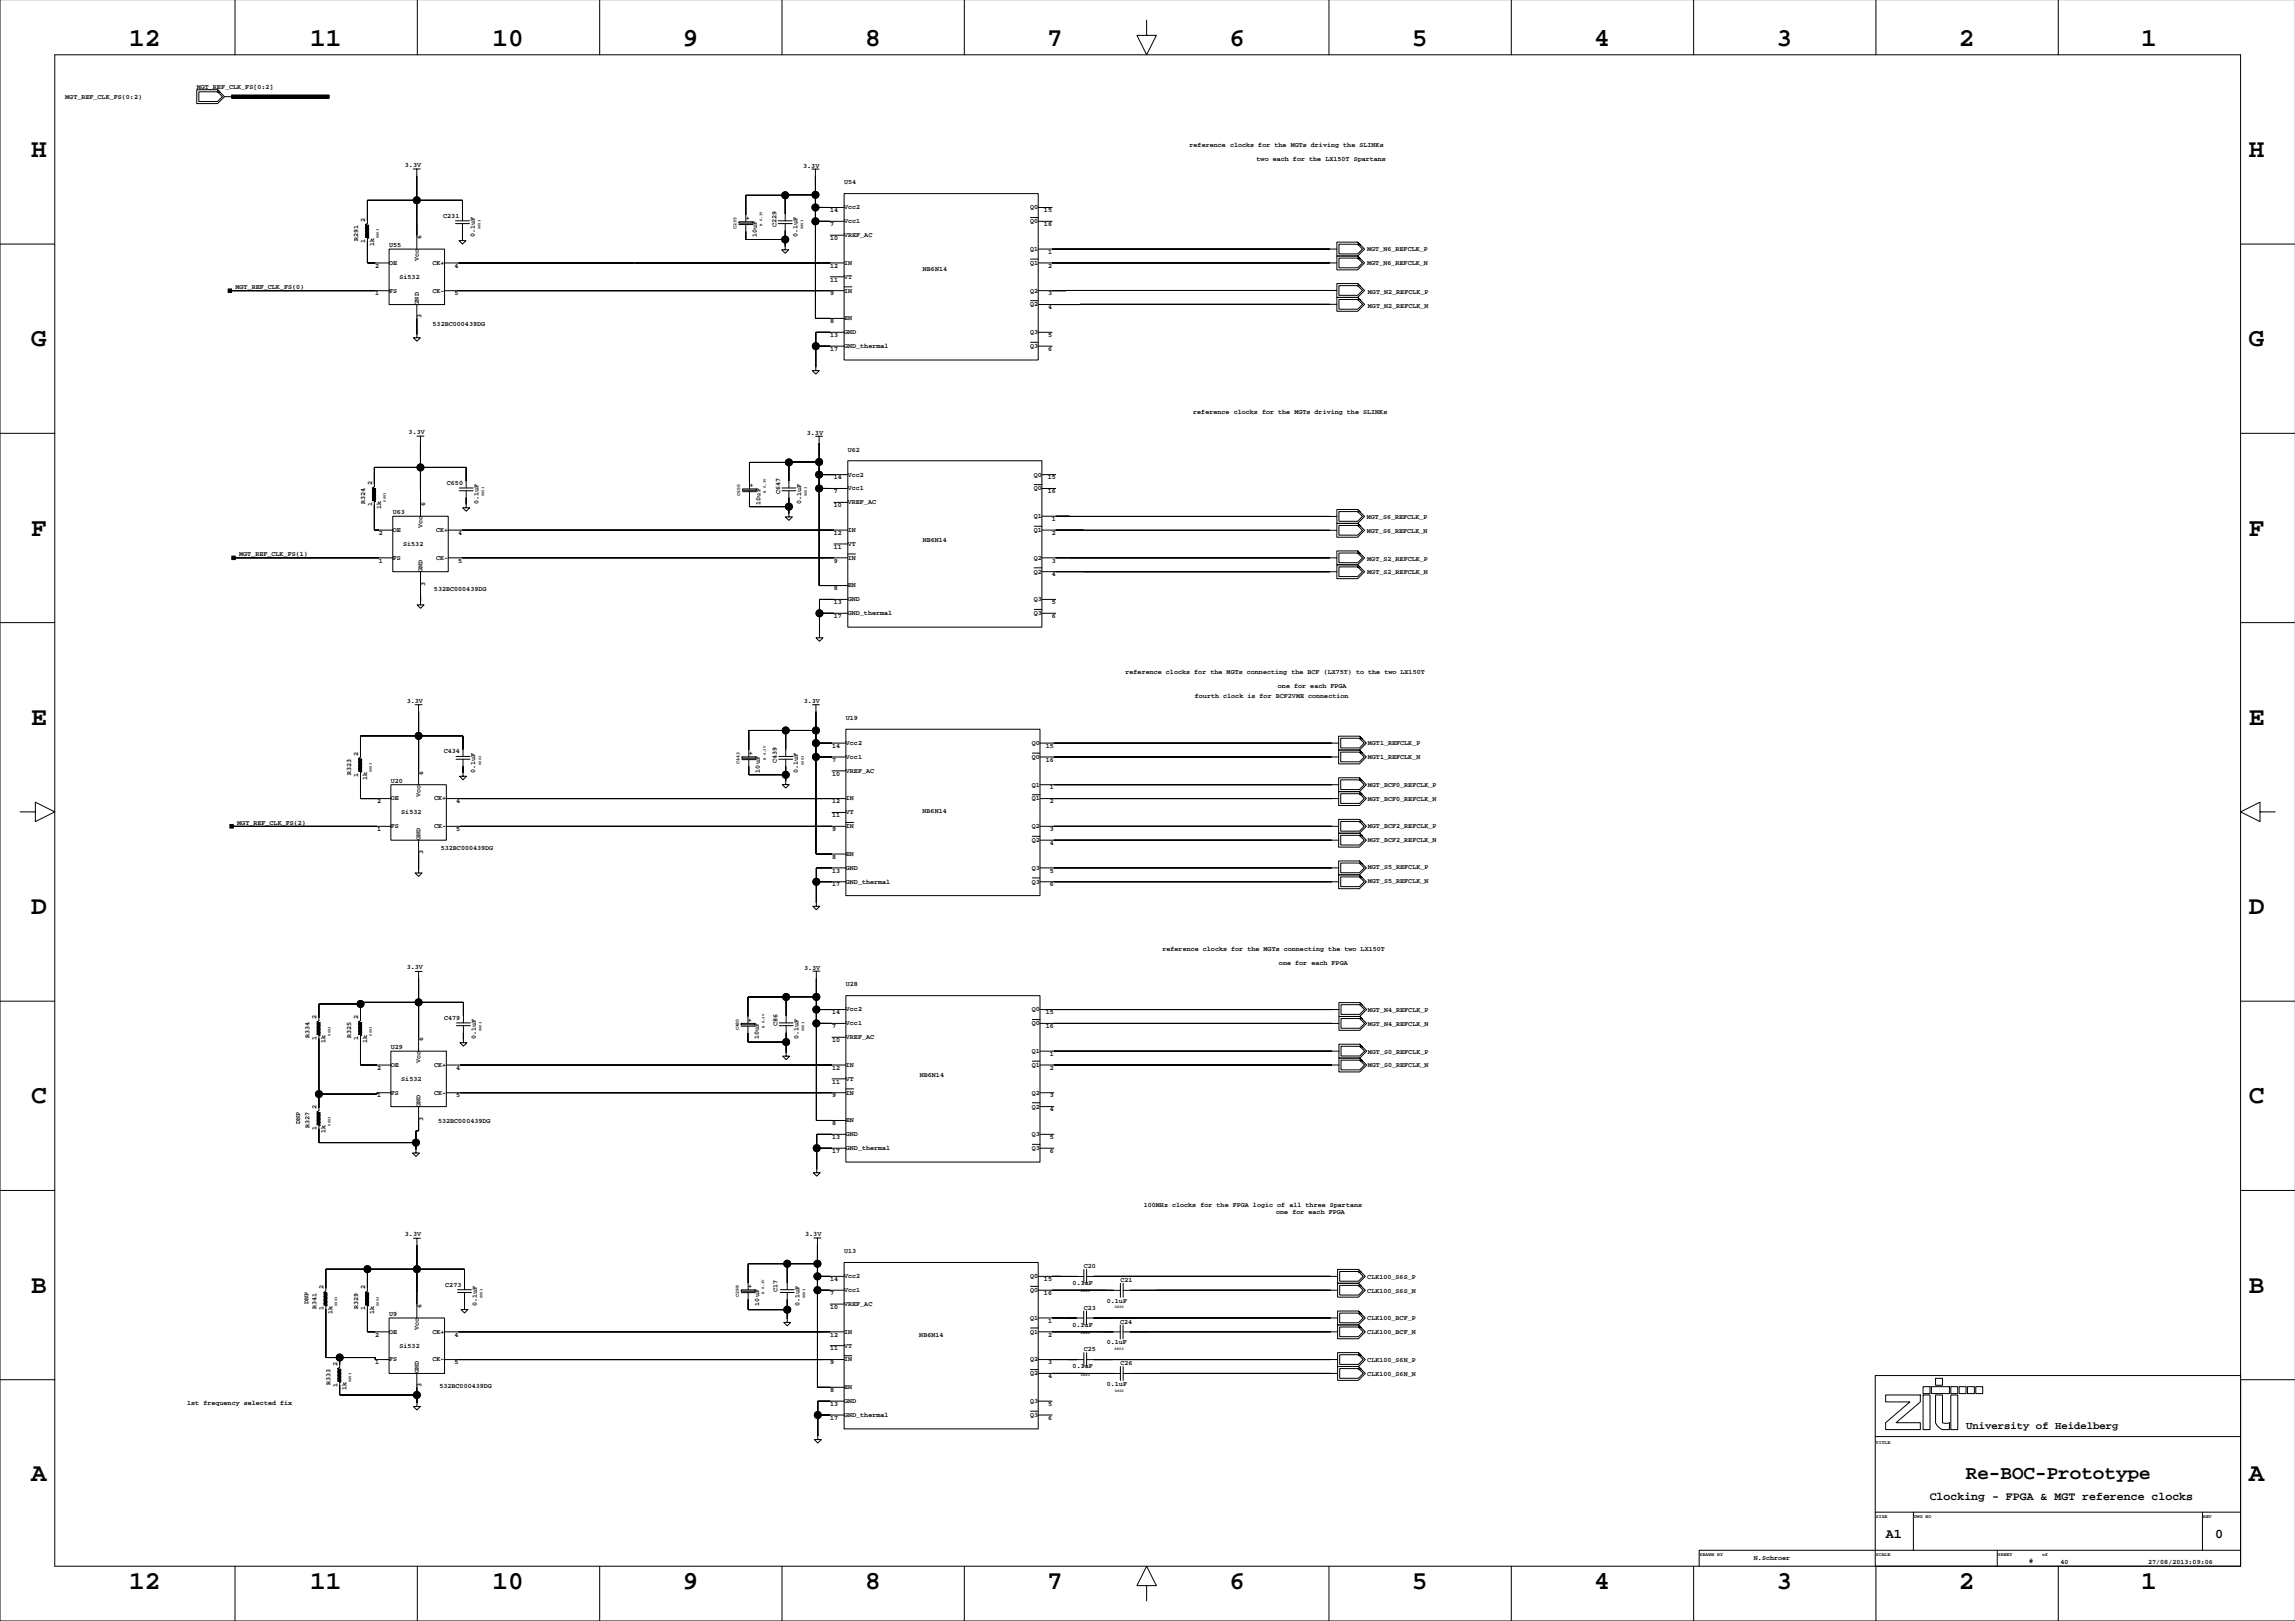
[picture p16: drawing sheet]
<svg xmlns="http://www.w3.org/2000/svg" width="841mm" height="594mm" viewBox="0 0 841 594" stroke-linecap="round" stroke-linejoin="round" font-family="sans-serif">
<defs><g id="words">
<g font-size="9.5">
<text x="47.4" y="16.9">12</text>
<text x="113.6" y="16.9">11</text>
<text x="180.4" y="16.9">10</text>
<text x="250.1" y="16.9">9</text>
<text x="316.9" y="16.9">8</text>
<text x="383.6" y="16.9">7</text>
<text x="450.4" y="16.9">6</text>
<text x="517.2" y="16.9">5</text>
<text x="584" y="16.9">4</text>
<text x="650.8" y="16.9">3</text>
<text x="717.6" y="16.9">2</text>
<text x="784.4" y="16.9">1</text>
<text x="11.4" y="57.5">H</text>
<text x="823.7" y="57.5">H</text>
<text x="11.4" y="126.9">G</text>
<text x="823.7" y="126.9">G</text>
<text x="11.4" y="196.2">F</text>
<text x="823.7" y="196.2">F</text>
<text x="11.4" y="265.5">E</text>
<text x="823.7" y="265.5">E</text>
<text x="11.4" y="334.8">D</text>
<text x="823.7" y="334.8">D</text>
<text x="11.4" y="404.2">C</text>
<text x="823.7" y="404.2">C</text>
<text x="11.4" y="473.5">B</text>
<text x="823.7" y="473.5">B</text>
<text x="11.4" y="542.3">A</text>
<text x="823.7" y="542.3">A</text>
<text x="47.4" y="582.2">12</text>
<text x="113.6" y="582.2">11</text>
<text x="180.4" y="582.2">10</text>
<text x="250.1" y="582.2">9</text>
<text x="316.9" y="582.2">8</text>
<text x="383.6" y="582.2">7</text>
<text x="450.4" y="582.2">6</text>
<text x="517.2" y="582.2">5</text>
<text x="584" y="582.2">4</text>
<text x="650.8" y="582.2">3</text>
<text x="717.6" y="582.2">2</text>
<text x="784.4" y="582.2">1</text>
</g>
<text font-size="7.1" x="720.1" y="541.7">Re-BOC-Prototype</text>
<g font-size="4.9">
<text x="690.8" y="563.4">A1</text>
<text x="811.4" y="563.4">0</text>
</g>
<text font-size="4.2" x="706.8" y="549.5">Clocking - FPGA &amp; MGT reference clocks</text>
<text font-size="3.9" x="720.2" y="523.5">University of Heidelberg</text>
<g font-size="2.5">
<text x="72.1" y="32.4">MGT_REF_CLK_FS[0:2]</text>
<text x="23.9" y="36.2">MGT_REF_CLK_FS(0:2)</text>
<text x="435.7" y="53.8">reference clocks for the MGTs driving the SLINKs</text>
<text x="460.3" y="58.9">two each for the LX150T Spartans</text>
<text x="148.3" y="61.3">3.3V</text>
<text x="294.2" y="61.4">3.3V</text>
<text x="309.2" y="67.5">U54</text>
<text x="304.1" y="77.7">14</text>
<text x="309.2" y="76.7">Vcc2</text>
<text x="377.3" y="76.7">Q0</text>
<text x="382.4" y="77.7">15</text>
<text x="133.8" y="81.2" transform="rotate(-90 133.8 81.2)">2</text>
<text x="162.4" y="79.7">C231</text>
<text x="273.2" y="80.7">+</text>
<text x="284.4" y="83" transform="rotate(-90 284.4 83)">C229</text>
<text x="304.1" y="82.8">7</text>
<text x="309.2" y="81.8">Vcc1</text>
<text x="377.3" y="81.8">Q0</text>
<text x="382.4" y="82.8">16</text>
<text x="131.2" y="88.3" transform="rotate(-90 131.2 88.3)">R291</text>
<text x="133.8" y="88.9" transform="rotate(-90 133.8 88.9)">1</text>
<text x="154.4" y="87.6" transform="rotate(-90 154.4 87.6)">6</text>
<text x="173.9" y="86.9" transform="rotate(-90 173.9 86.9)">0.1uF</text>
<text x="277.2" y="87" transform="rotate(-90 277.2 87)">10uF</text>
<text x="292.1" y="86.9" transform="rotate(-90 292.1 86.9)">0.1uF</text>
<text x="304.1" y="87.9">10</text>
<text x="309.2" y="86.8">VREF_AC</text>
<text x="137.1" y="90.1" transform="rotate(-90 137.1 90.1)">1k</text>
<text x="142.5" y="90.4">U55</text>
<text x="153.4" y="95.7" transform="rotate(-90 153.4 95.7)">Vcc</text>
<text x="377.3" y="91.9">Q1</text>
<text x="383.9" y="93">1</text>
<text x="500.8" y="92.1">MGT_N6_REFCLK_P</text>
<text x="137.4" y="98">2</text>
<text x="142.5" y="97">OE</text>
<text x="158.4" y="97">CK+</text>
<text x="166.4" y="98">4</text>
<text x="304.1" y="98">12</text>
<text x="309.2" y="97">IN</text>
<text x="338.1" y="99.2">NB6N14</text>
<text x="377.3" y="97">Q1</text>
<text x="383.9" y="98">2</text>
<text x="500.8" y="97.2">MGT_N6_REFCLK_N</text>
<text x="86.3" y="106">MGT_REF_CLK_FS(0)</text>
<text x="142.5" y="107.2">FS</text>
<text x="146.3" y="102.1">Si532</text>
<text x="158.4" y="107.2">CK-</text>
<text x="304.1" y="103.1">11</text>
<text x="309.2" y="102.1">VT</text>
<text x="309.2" y="107.2">IN</text>
<text x="377.3" y="107.2">Q2</text>
<text x="501.1" y="107.6">MGT_N2_REFCLK_P</text>
<text x="137.4" y="108.2">1</text>
<text x="153.4" y="111.6" transform="rotate(-90 153.4 111.6)">GND</text>
<text x="166.4" y="108.2">5</text>
<text x="304.1" y="108.2">9</text>
<text x="377.3" y="112.2">Q2</text>
<text x="383.9" y="113.3">4</text>
<text x="383.9" y="108.2">3</text>
<text x="501.1" y="112.7">MGT_N2_REFCLK_N</text>
<text x="154.4" y="116.6" transform="rotate(-90 154.4 116.6)">3</text>
<text x="158.5" y="119.4">532BC000439DG</text>
<text x="304.1" y="118.4">8</text>
<text x="309.2" y="117.3">EN</text>
<text x="304.1" y="123.4">13</text>
<text x="309.2" y="122.4">GND</text>
<text x="377.3" y="122.4">Q3</text>
<text x="383.9" y="123.4">5</text>
<text x="304.1" y="128.5">17</text>
<text x="309.2" y="127.5">GND_thermal</text>
<text x="377.3" y="127.5">Q3</text>
<text x="383.9" y="128.5">6</text>
<text x="437.1" y="151.7">reference clocks for the MGTs driving the SLINKs</text>
<text x="149.7" y="159.1">3.3V</text>
<text x="295.6" y="159.2">3.3V</text>
<text x="310.5" y="165.4">U62</text>
<text x="136.3" y="177.7" transform="rotate(-90 136.3 177.7)">2</text>
<text x="163.7" y="177.6">C650</text>
<text x="274.5" y="178.5">+</text>
<text x="305.5" y="175.6">14</text>
<text x="310.5" y="179.6">Vcc1</text>
<text x="310.5" y="174.5">Vcc2</text>
<text x="378.7" y="174.5">Q0</text>
<text x="378.7" y="179.6">Q0</text>
<text x="383.8" y="175.6">15</text>
<text x="133.7" y="184.8" transform="rotate(-90 133.7 184.8)">R324</text>
<text x="136.3" y="185.4" transform="rotate(-90 136.3 185.4)">1</text>
<text x="155.7" y="185.5" transform="rotate(-90 155.7 185.5)">6</text>
<text x="175.3" y="184.7" transform="rotate(-90 175.3 184.7)">0.1uF</text>
<text x="278.6" y="184.8" transform="rotate(-90 278.6 184.8)">10uF</text>
<text x="285.7" y="180.9" transform="rotate(-90 285.7 180.9)">C647</text>
<text x="293.5" y="184.7" transform="rotate(-90 293.5 184.7)">0.1uF</text>
<text x="305.5" y="180.6">7</text>
<text x="305.5" y="185.7">10</text>
<text x="310.5" y="184.7">VREF_AC</text>
<text x="383.8" y="180.6">16</text>
<text x="139.6" y="186.6" transform="rotate(-90 139.6 186.6)">1k</text>
<text x="143.9" y="188.3">U63</text>
<text x="378.7" y="189.8">Q1</text>
<text x="385.3" y="190.8">1</text>
<text x="500.7" y="190">MGT_S6_REFCLK_P</text>
<text x="138.8" y="195.9">2</text>
<text x="143.9" y="194.9">OE</text>
<text x="154.7" y="193.5" transform="rotate(-90 154.7 193.5)">Vcc</text>
<text x="159.7" y="194.9">CK+</text>
<text x="167.8" y="195.9">4</text>
<text x="305.5" y="195.9">12</text>
<text x="310.5" y="194.8">IN</text>
<text x="378.7" y="194.8">Q1</text>
<text x="385.3" y="195.9">2</text>
<text x="500.7" y="195.1">MGT_S6_REFCLK_N</text>
<text x="87.6" y="203.8">MGT_REF_CLK_FS(1)</text>
<text x="147.7" y="200">Si532</text>
<text x="305.5" y="201">11</text>
<text x="310.5" y="199.9">VT</text>
<text x="338" y="198.6">NB6N14</text>
<text x="138.8" y="206.1">1</text>
<text x="143.9" y="205">FS</text>
<text x="154.7" y="209.4" transform="rotate(-90 154.7 209.4)">GND</text>
<text x="159.7" y="205">CK-</text>
<text x="167.8" y="206.1">5</text>
<text x="305.5" y="206">9</text>
<text x="310.5" y="205">IN</text>
<text x="378.7" y="205">Q2</text>
<text x="385.3" y="206">3</text>
<text x="500.8" y="205.3">MGT_S2_REFCLK_P</text>
<text x="155.7" y="214.5" transform="rotate(-90 155.7 214.5)">3</text>
<text x="310.5" y="215.2">EN</text>
<text x="378.7" y="210.1">Q2</text>
<text x="385.3" y="211.1">4</text>
<text x="500.8" y="210.4">MGT_S2_REFCLK_N</text>
<text x="159" y="216.4">532BC000439DG</text>
<text x="305.5" y="221.3">13</text>
<text x="305.5" y="216.2">8</text>
<text x="310.5" y="220.2">GND</text>
<text x="378.7" y="220.2">Q3</text>
<text x="385.3" y="221.3">5</text>
<text x="305.5" y="226.4">17</text>
<text x="310.5" y="225.3">GND_thermal</text>
<text x="378.7" y="225.3">Q3</text>
<text x="385.3" y="226.4">6</text>
<text x="412.3" y="247">reference clocks for the MGTs connecting the BCF (LX75T) to the two LX150T</text>
<text x="149" y="257.5">3.3V</text>
<text x="294.4" y="257.6">3.3V</text>
<text x="437.7" y="255.8">fourth clock is for BCF2VME connection</text>
<text x="468.1" y="252.1">one for each FPGA</text>
<text x="309.8" y="263.7">U19</text>
<text x="162.5" y="275.9">C434</text>
<text x="304.8" y="273.9">14</text>
<text x="309.8" y="272.9">Vcc2</text>
<text x="378" y="272.9">Q0</text>
<text x="383.1" y="273.9">15</text>
<text x="501.1" y="272.9">MGT1_REFCLK_P</text>
<text x="131.2" y="276.8" transform="rotate(-90 131.2 276.8)">2</text>
<text x="274.3" y="276.6">+</text>
<text x="284.6" y="279.3" transform="rotate(-90 284.6 279.3)">C439</text>
<text x="304.8" y="279">7</text>
<text x="309.8" y="278">Vcc1</text>
<text x="378" y="278">Q0</text>
<text x="383.1" y="279">16</text>
<text x="501.1" y="278">MGT1_REFCLK_N</text>
<text x="128.6" y="283.8" transform="rotate(-90 128.6 283.8)">R323</text>
<text x="131.2" y="284.4" transform="rotate(-90 131.2 284.4)">1</text>
<text x="134.5" y="285.6" transform="rotate(-90 134.5 285.6)">1k</text>
<text x="143.2" y="286.6">U20</text>
<text x="155" y="283.8" transform="rotate(-90 155 283.8)">6</text>
<text x="174.1" y="283.1" transform="rotate(-90 174.1 283.1)">0.1uF</text>
<text x="278.3" y="283" transform="rotate(-90 278.3 283)">10uF</text>
<text x="292.3" y="283.1" transform="rotate(-90 292.3 283.1)">0.1uF</text>
<text x="304.8" y="284.1">10</text>
<text x="309.8" y="283">VREF_AC</text>
<text x="143.2" y="293.2">OE</text>
<text x="154" y="291.9" transform="rotate(-90 154 291.9)">Vcc</text>
<text x="159" y="293.2">CK+</text>
<text x="309.8" y="293.2">IN</text>
<text x="378" y="288.1">Q1</text>
<text x="378" y="293.2">Q1</text>
<text x="384.6" y="289.1">1</text>
<text x="501.1" y="288.2">MGT_BCF0_REFCLK_P</text>
<text x="501.1" y="293.3">MGT_BCF0_REFCLK_N</text>
<text x="138.1" y="294.2">2</text>
<text x="147" y="298.3">Si532</text>
<text x="167.1" y="294.2">4</text>
<text x="304.8" y="294.2">12</text>
<text x="304.8" y="299.3">11</text>
<text x="309.8" y="298.3">VT</text>
<text x="337.9" y="297.7">NB6N14</text>
<text x="384.6" y="294.2">2</text>
<text x="86.9" y="302.2">MGT_REF_CLK_FS(2)</text>
<text x="138.1" y="304.4">1</text>
<text x="143.2" y="303.4">FS</text>
<text x="159" y="303.4">CK-</text>
<text x="167.1" y="304.4">5</text>
<text x="304.8" y="304.4">9</text>
<text x="309.8" y="303.3">IN</text>
<text x="378" y="303.3">Q2</text>
<text x="384.6" y="304.4">3</text>
<text x="501.1" y="303.4">MGT_BCF2_REFCLK_P</text>
<text x="154" y="307.7" transform="rotate(-90 154 307.7)">GND</text>
<text x="161.5" y="311.3">532BC000439DG</text>
<text x="378" y="308.4">Q2</text>
<text x="384.6" y="309.5">4</text>
<text x="501.1" y="308.5">MGT_BCF2_REFCLK_N</text>
<text x="155" y="312.8" transform="rotate(-90 155 312.8)">3</text>
<text x="304.8" y="314.5">8</text>
<text x="309.8" y="313.5">EN</text>
<text x="304.8" y="319.6">13</text>
<text x="309.8" y="318.6">GND</text>
<text x="309.8" y="323.7">GND_thermal</text>
<text x="378" y="318.6">Q3</text>
<text x="378" y="323.7">Q3</text>
<text x="384.6" y="319.6">5</text>
<text x="501.1" y="318.4">MGT_S5_REFCLK_P</text>
<text x="501.1" y="323.5">MGT_S5_REFCLK_N</text>
<text x="304.8" y="324.7">17</text>
<text x="384.6" y="324.7">6</text>
<text x="425.8" y="348.2">reference clocks for the MGTs connecting the two LX150T</text>
<text x="468.5" y="353.5">one for each FPGA</text>
<text x="149" y="355">3.3V</text>
<text x="294.6" y="355.1">3.3V</text>
<text x="309.8" y="361.3">U28</text>
<text x="304.8" y="371.5">14</text>
<text x="309.8" y="370.5">Vcc2</text>
<text x="378" y="370.5">Q0</text>
<text x="383.1" y="371.5">15</text>
<text x="501.1" y="370.6">MGT_N4_REFCLK_P</text>
<text x="116" y="373.3" transform="rotate(-90 116 373.3)">2</text>
<text x="131.2" y="373.3" transform="rotate(-90 131.2 373.3)">2</text>
<text x="162.7" y="373.5">C479</text>
<text x="274" y="374.3">+</text>
<text x="284.7" y="375.8" transform="rotate(-90 284.7 375.8)">C86</text>
<text x="304.8" y="376.6">7</text>
<text x="309.8" y="375.5">Vcc1</text>
<text x="378" y="375.5">Q0</text>
<text x="383.1" y="376.6">16</text>
<text x="501.1" y="375.7">MGT_N4_REFCLK_N</text>
<text x="113.4" y="380.3" transform="rotate(-90 113.4 380.3)">R334</text>
<text x="116" y="380.9" transform="rotate(-90 116 380.9)">1</text>
<text x="119.3" y="382.1" transform="rotate(-90 119.3 382.1)">1k</text>
<text x="128.6" y="380.3" transform="rotate(-90 128.6 380.3)">R325</text>
<text x="131.2" y="380.9" transform="rotate(-90 131.2 380.9)">1</text>
<text x="134.5" y="382.1" transform="rotate(-90 134.5 382.1)">1k</text>
<text x="155" y="381.4" transform="rotate(-90 155 381.4)">6</text>
<text x="174.2" y="380.6" transform="rotate(-90 174.2 380.6)">0.1uF</text>
<text x="278" y="380.6" transform="rotate(-90 278 380.6)">10uF</text>
<text x="292.5" y="380.6" transform="rotate(-90 292.5 380.6)">0.1uF</text>
<text x="304.8" y="381.7">10</text>
<text x="309.8" y="380.6">VREF_AC</text>
<text x="143.2" y="384.2">U29</text>
<text x="154" y="389.5" transform="rotate(-90 154 389.5)">Vcc</text>
<text x="378" y="385.7">Q1</text>
<text x="384.6" y="386.7">1</text>
<text x="501.1" y="385.9">MGT_S0_REFCLK_P</text>
<text x="138.1" y="391.8">2</text>
<text x="143.2" y="390.8">OE</text>
<text x="147" y="395.9">Si532</text>
<text x="159" y="390.8">CK+</text>
<text x="167.1" y="391.8">4</text>
<text x="304.8" y="391.8">12</text>
<text x="309.8" y="390.8">IN</text>
<text x="309.8" y="395.9">VT</text>
<text x="336.9" y="394.6">NB6N14</text>
<text x="378" y="390.8">Q1</text>
<text x="384.6" y="391.8">2</text>
<text x="501.1" y="391">MGT_S0_REFCLK_N</text>
<text x="138.1" y="402">1</text>
<text x="143.2" y="400.9">FS</text>
<text x="159" y="400.9">CK-</text>
<text x="167.1" y="402">5</text>
<text x="304.8" y="402">9</text>
<text x="304.8" y="396.9">11</text>
<text x="309.8" y="400.9">IN</text>
<text x="378" y="400.9">Q2</text>
<text x="384.6" y="402">3</text>
<text x="116" y="406.3" transform="rotate(-90 116 406.3)">2</text>
<text x="154" y="405.3" transform="rotate(-90 154 405.3)">GND</text>
<text x="378" y="406">Q2</text>
<text x="384.6" y="407">4</text>
<text x="110" y="411.8" transform="rotate(-90 110 411.8)">DNP</text>
<text x="113.4" y="413.3" transform="rotate(-90 113.4 413.3)">R327</text>
<text x="116" y="413.9" transform="rotate(-90 116 413.9)">1</text>
<text x="155" y="410.4" transform="rotate(-90 155 410.4)">3</text>
<text x="160.5" y="411.3">532BC000439DG</text>
<text x="304.8" y="412.1">8</text>
<text x="309.8" y="411.1">EN</text>
<text x="119.3" y="415.2" transform="rotate(-90 119.3 415.2)">1k</text>
<text x="304.8" y="417.2">13</text>
<text x="309.8" y="416.2">GND</text>
<text x="378" y="416.2">Q3</text>
<text x="384.6" y="417.2">5</text>
<text x="304.8" y="422.3">17</text>
<text x="309.8" y="421.2">GND_thermal</text>
<text x="378" y="421.2">Q3</text>
<text x="384.6" y="422.3">6</text>
<text x="419" y="442">100MHz clocks for the FPGA logic of all three Spartans</text>
<text x="467.5" y="444.8">one for each FPGA</text>
<text x="148.3" y="452.9">3.3V</text>
<text x="295" y="452.9">3.3V</text>
<text x="309.2" y="459">U13</text>
<text x="397" y="464.5">C20</text>
<text x="118.5" y="472.3" transform="rotate(-90 118.5 472.3)">2</text>
<text x="133.8" y="472.3" transform="rotate(-90 133.8 472.3)">2</text>
<text x="163.1" y="471.2">C273</text>
<text x="274" y="471.9">+</text>
<text x="284.8" y="473.3" transform="rotate(-90 284.8 473.3)">C17</text>
<text x="304.1" y="469.2">14</text>
<text x="309.2" y="473.3">Vcc1</text>
<text x="309.2" y="468.2">Vcc2</text>
<text x="377.3" y="468.2">Q0</text>
<text x="377.3" y="473.3">Q0</text>
<text x="382.4" y="469.2">15</text>
<text x="392.9" y="470.7">0.1uF</text>
<text x="410.4" y="469.5">C21</text>
<text x="500.8" y="468.3">CLK100_S6S_P</text>
<text x="500.8" y="473.4">CLK100_S6S_N</text>
<text x="113" y="477.8" transform="rotate(-90 113 477.8)">DNP</text>
<text x="115.9" y="479.4" transform="rotate(-90 115.9 479.4)">R341</text>
<text x="118.5" y="480" transform="rotate(-90 118.5 480)">1</text>
<text x="131.2" y="479.4" transform="rotate(-90 131.2 479.4)">R329</text>
<text x="133.8" y="480" transform="rotate(-90 133.8 480)">1</text>
<text x="154.4" y="479.1" transform="rotate(-90 154.4 479.1)">6</text>
<text x="174.6" y="478.4" transform="rotate(-90 174.6 478.4)">0.1uF</text>
<text x="278.1" y="478.2" transform="rotate(-90 278.1 478.2)">10uF</text>
<text x="292.9" y="478.4" transform="rotate(-90 292.9 478.4)">0.1uF</text>
<text x="304.1" y="474.3">7</text>
<text x="304.1" y="479.4">10</text>
<text x="309.2" y="478.3">VREF_AC</text>
<text x="382.4" y="474.3">16</text>
<text x="397" y="479.7">C23</text>
<text x="405.4" y="477.1">0.1uF</text>
<text x="121.8" y="481.2" transform="rotate(-90 121.8 481.2)">1k</text>
<text x="137.1" y="481.2" transform="rotate(-90 137.1 481.2)">1k</text>
<text x="142.5" y="481.9">U9</text>
<text x="377.3" y="483.4">Q1</text>
<text x="383.9" y="484.5">1</text>
<text x="392.9" y="485.9">0.1uF</text>
<text x="410.3" y="484.8">C24</text>
<text x="500.8" y="483.6">CLK100_BCF_P</text>
<text x="137.4" y="489.5">2</text>
<text x="142.5" y="488.5">OE</text>
<text x="153.4" y="487.2" transform="rotate(-90 153.4 487.2)">Vcc</text>
<text x="158.4" y="488.5">CK+</text>
<text x="166.4" y="489.5">4</text>
<text x="304.1" y="489.5">12</text>
<text x="309.2" y="488.5">IN</text>
<text x="336.7" y="489.7">NB6N14</text>
<text x="377.3" y="488.5">Q1</text>
<text x="383.9" y="489.5">2</text>
<text x="500.8" y="488.7">CLK100_BCF_N</text>
<text x="146.3" y="493.6">Si532</text>
<text x="304.1" y="494.6">11</text>
<text x="309.2" y="493.6">VT</text>
<text x="397" y="494.9">C25</text>
<text x="405.4" y="492.3">0.1uF</text>
<text x="123.6" y="500.2" transform="rotate(-90 123.6 500.2)">2</text>
<text x="137.4" y="499.7">1</text>
<text x="142.5" y="498.7">FS</text>
<text x="153.4" y="503.1" transform="rotate(-90 153.4 503.1)">GND</text>
<text x="158.4" y="498.7">CK-</text>
<text x="166.4" y="499.7">5</text>
<text x="304.1" y="499.7">9</text>
<text x="309.2" y="498.7">IN</text>
<text x="377.3" y="498.7">Q2</text>
<text x="377.3" y="503.7">Q2</text>
<text x="383.9" y="499.7">3</text>
<text x="392.9" y="501.2">0.1uF</text>
<text x="410.4" y="500">C26</text>
<text x="500.8" y="498.8">CLK100_S6N_P</text>
<text x="500.8" y="503.9">CLK100_S6N_N</text>
<text x="121" y="507.3" transform="rotate(-90 121 507.3)">R333</text>
<text x="123.6" y="507.9" transform="rotate(-90 123.6 507.9)">1</text>
<text x="126.9" y="509.1" transform="rotate(-90 126.9 509.1)">1k</text>
<text x="154.4" y="508.1" transform="rotate(-90 154.4 508.1)">3</text>
<text x="161" y="508.3">532BC000439DG</text>
<text x="304.1" y="509.9">8</text>
<text x="309.2" y="508.8">EN</text>
<text x="383.9" y="504.8">4</text>
<text x="405.4" y="507.6">0.1uF</text>
<text x="68.6" y="514.6">1st frequency selected fix</text>
<text x="304.1" y="514.9">13</text>
<text x="309.2" y="513.9">GND</text>
<text x="377.3" y="513.9">Q3</text>
<text x="383.9" y="514.9">5</text>
<text x="304.1" y="520">17</text>
<text x="309.2" y="519">GND_thermal</text>
<text x="377.3" y="519">Q3</text>
<text x="383.9" y="520">6</text>
<text x="642.5" y="571.6">N.Schroer</text>
<text x="743.3" y="572.6">#</text>
<text x="754.7" y="573">40</text>
<text x="786.9" y="573">27/08/2013:09:06</text>
</g>
<g font-size="1.8">
<text x="269.8" y="83.8" transform="rotate(-90 269.8 83.8)">C235</text>
<text x="271.2" y="181.6" transform="rotate(-90 271.2 181.6)">C655</text>
<text x="270.9" y="279.8" transform="rotate(-90 270.9 279.8)">C443</text>
<text x="270.6" y="377.4" transform="rotate(-90 270.6 377.4)">C480</text>
<text x="270.7" y="475" transform="rotate(-90 270.7 475)">C298</text>
<text x="687.2" y="528.9">TITLE</text>
<text x="687.2" y="555.8">SIZE</text>
<text x="701.1" y="555.8">DWG NO</text>
<text x="807" y="555.8">REV</text>
<text x="622.7" y="569.8">DRAWN BY</text>
<text x="687.2" y="569.8">SCALE</text>
<text x="731.9" y="569.8">SHEET</text>
<text x="748.1" y="569.8">of</text>
</g>
<g font-size="1.4">
<text x="176" y="84" transform="rotate(-90 176 84)">0603</text>
<text x="279.2" y="82.6" transform="rotate(-90 279.2 82.6)">B 6.3V</text>
<text x="294.2" y="84" transform="rotate(-90 294.2 84)">0603</text>
<text x="138.8" y="87.3" transform="rotate(-90 138.8 87.3)">0603</text>
<text x="141.3" y="183.8" transform="rotate(-90 141.3 183.8)">0603</text>
<text x="177.4" y="181.8" transform="rotate(-90 177.4 181.8)">0603</text>
<text x="280.6" y="180.5" transform="rotate(-90 280.6 180.5)">B 6.3V</text>
<text x="295.6" y="181.8" transform="rotate(-90 295.6 181.8)">0603</text>
<text x="176.2" y="280.2" transform="rotate(-90 176.2 280.2)">0603</text>
<text x="280.5" y="278.4" transform="rotate(-90 280.5 278.4)">B 6.3V</text>
<text x="294.4" y="280.2" transform="rotate(-90 294.4 280.2)">0603</text>
<text x="136.2" y="282.8" transform="rotate(-90 136.2 282.8)">0603</text>
<text x="176.4" y="377.8" transform="rotate(-90 176.4 377.8)">0603</text>
<text x="280" y="376.4" transform="rotate(-90 280 376.4)">B 6.3V</text>
<text x="294.6" y="377.8" transform="rotate(-90 294.6 377.8)">0603</text>
<text x="121" y="379.3" transform="rotate(-90 121 379.3)">0603</text>
<text x="136.2" y="379.3" transform="rotate(-90 136.2 379.3)">0603</text>
<text x="121" y="412.3" transform="rotate(-90 121 412.3)">0603</text>
<text x="279.9" y="473.8" transform="rotate(-90 279.9 473.8)">B 6.3V</text>
<text x="396" y="473.4">0603</text>
<text x="123.5" y="478.4" transform="rotate(-90 123.5 478.4)">0603</text>
<text x="138.8" y="478.4" transform="rotate(-90 138.8 478.4)">0603</text>
<text x="176.8" y="475.5" transform="rotate(-90 176.8 475.5)">0603</text>
<text x="295" y="475.5" transform="rotate(-90 295 475.5)">0603</text>
<text x="408.3" y="479.2">0603</text>
<text x="395.9" y="488.6">0603</text>
<text x="408.3" y="494.5">0603</text>
<text x="396" y="503.8">0603</text>
<text x="128.6" y="506.3" transform="rotate(-90 128.6 506.3)">0603</text>
<text x="408.3" y="509.7">0603</text>
</g>
</g></defs>
<g fill="none" stroke="#000" stroke-width=".37">
<path d="M0 -.1v593.8h840.7M86.1 0v20.1M152.9 0v20.1M219.7 0v20.1M286.4 0v20.1M353.2 0v20.1M420 7.4v5.6h3.6l-3.6 7.1-3.5-7.1h3.5M486.8 0v20.1M553.6 0v20.1M620.4 0v20.1M687.2 0v20.1M754 0v20.1"/>
<path d="M20.1 20.1h800.6v553.6h-800.6zM79.7 33.6l.2 .3-.2-.3h-6.9v3.6h6.9l1.8-1.8-1.6-1.5M79.7 32.9l1 1-1-1h-7.6v5h7.6l2.5-2.5-1.5-1.5M82.2 35.4h2.6M84.8 35.4h.1M151.4 61.9h1.3v29.3M152.7 64.4h.1M152.7 61.9h1.2M287.6 71.5h-14.4v9.7M297.4 61.9h1.3v54.7h10.5M298.7 64.5h.1M298.7 71.4h-11.1v9.5"/>
<path d="M298.7 61.9h1.3M298.7 76h10.5M309.2 70.9h71.1v61h-71.1zM377.5 79.7h2.8M380.3 76h5.1M0 89.4h20.1M142.5 91.2h20.3v20.4h-20.3zM152.7 81.9h.1M166.9 80.9h5.1M166.9 81.9h5.1M169.4 86.9h.1M169.4 81.9v6.2h-1.3l1.3 1.3 1.3-1.3h-1.3"/>
<path d="M169.4 80.9v-7.5h-34.8v8.4l-.8 .5 1.3 .2-1.3 .3 1.3 .2-1.3 .3 1.3 .3-1.3 .2 1.3 .3-1.3 .2 1.3 .3-1.3 .2 1.3 .3-1.3 .2 1.3 .3-1.3 .2 1.3 .3-1.3 .2 1.3 .3-1.3 .3 1.3 .2-.5 .3v8.9h7.9M270.6 81.2h5.1v.5h-5.1zM270.6 82.2h5.1M273.2 82.2v5.5h14.4M285.1 80.9h5.1M285.1 81.9h5.1M287.6 90.2h.1M287.6 81.9v9.6h-1.2l1.2 1.3 1.3-1.3h-1.3M298.7 81.1h10.5M300.8 96.3h.1M302.8 81.1h.1M304.1 86.2h5.1"/>
<path d="M309.2 96.3h-146.4M377.5 94.9h2.8M380.3 96.3h109.4M380.3 91.2h109.4M380.3 81.1h5.1M487.2 91.2h.1M487.2 96.3h.1M497.3 89.5l.3 .2-.3-.2h-6.8v3.5h6.8l1.8-1.8-1.5-1.5M497.3 88.7l1 1-1-1h-7.6v5.1h7.6l2.6-2.6-1.6-1.5M497.3 94.5l.3 .3-.3-.3h-6.8v3.6h6.8l1.8-1.8-1.5-1.5M497.3 93.8l1 1-1-1h-7.6v5h7.6l2.6-2.5-1.6-1.5M820.7 89.4h20"/>
<path d="M84.2 106.5h58.3M152.7 111.6v12.1h-1.3l1.3 1.3 1.3-1.3h-1.3M300.8 106.5h.1M304.1 101.4h5.1M309.2 106.5h-146.4M309.2 105.1h2.8M377.5 110.1h2.8M487.2 106.4h.1M487.2 111.5h.1M489.7 106.4l-109.4 .1M489.7 111.5h-109.4M497.3 104.6l.3 .3-.3-.3h-6.8v3.6h6.8l1.8-1.8-1.5-1.5"/>
<path d="M497.3 103.9l1 1-1-1h-7.6v5h7.6l2.6-2.5-1.6-1.5M497.3 109.7l.3 .3-.3-.3h-6.8v3.6h6.8l1.8-1.8-1.5-1.5M497.3 108.9l1 1.1-1-1.1h-7.6v5.1h7.6l2.6-2.5-1.6-1.5M152.7 122.4h.1M298.8 134.5h.1M298.8 126.8h10.4M309.2 121.7h-10.4v14.1h-1.2l1.2 1.2 1.3-1.2h-1.3M377.5 125.4h2.8M380.3 121.7h5.1M380.3 126.8h5.1M0 158.7h20.1M152.7 159.7h1.3v29.4"/>
<path d="M154 159.7h1.3M298.8 159.8h1.2v19.1h10.5M300 159.8h1.3M820.7 158.7h20M154 162.3h.1M154 179.7h.1M168.2 178.7h5.1M168.2 179.7h5.1M170.8 179.7v6.3h-1.3l1.3 1.3 1.2-1.3h-1.2M170.8 178.7v-7.5h-33.7v7.1l-.7 .5 1.2 .2-1.2 .3 1.2 .2-1.2 .3 1.2 .3-1.2 .2 1.2 .3-1.2 .2 1.2 .3-1.2 .2 1.2 .3-1.2 .2 1.2 .3-1.2 .2 1.2 .3-1.2 .2 1.2 .3-1.2 .3 1.2 .2-.5 .3v10.3h6.8M272 179.1h5.1v.5h-5.1zM286.4 178.7h5.1"/>
<path d="M286.4 179.7h5.1M289 179.7v9.6h-1.3l1.3 1.3 1.2-1.3h-1.2M289 169.4h-14.5v9.7M300 162.3h.1M300 173.8h10.5M300 169.2h-11v9.5M300.1 178.9v35.6h10.4M304.2 178.9h.1M310.5 168.8h71.2v60.9h-71.2zM378.8 177.5h2.9M381.7 178.9h5M381.7 173.8h5"/>
<path d="M143.9 189.1h20.3v20.3h-20.3zM170.8 184.7h.1M272 180.1h5.1M274.5 180.1v5.5h14.5M289 188.1h.1M302.2 194.2h.1M305.5 199.2h5M305.5 184h5M310.5 194.2h-146.3M378.8 192.7h2.9M381.7 194.2h108M381.7 189.1l108 .1"/>
<path d="M487.2 189.2h.1M487.2 194.2h.1M497.3 187.4l.3 .2-.3-.2h-6.8v3.5h6.8l1.8-1.7-1.5-1.6M497.3 186.6l1 1-1-1h-7.6v5.1h7.6l2.6-2.5-1.6-1.6M497.3 192.5l.3 .2-.3-.2h-6.8v3.5h6.8l1.8-1.8-1.5-1.5M497.3 191.7l1 1-1-1h-7.6v5.1h7.6l2.6-2.6-1.6-1.5M85.6 204.3h58.3M154 209.4l.1 12.1h-1.3l1.3 1.3 1.2-1.3h-1.2M154 218.3h.1M302.2 204.3h.1M310.5 219.6h-10.3v14h-1.3l1.3 1.3 1.3-1.3h-1.3M310.5 202.9h2.9"/>
<path d="M310.5 204.3h-146.3M378.8 208h2.9M381.7 204.3h108M381.7 219.6h5M381.7 209.4h108M391.8 204.3h.1M396.9 209.4h.1M487.2 204.3h.1M487.2 209.4h.1M497.3 202.6l.3 .2-.3-.2h-6.8v3.5h6.8l1.8-1.8-1.5-1.5M497.3 201.8l1 1-1-1h-7.6v5.1h7.6l2.6-2.6-1.6-1.5M497.3 207.6l.3 .3-.3-.3h-6.8v3.6h6.8l1.8-1.8-1.5-1.5"/>
<path d="M497.3 206.9l1 1-1-1h-7.6v5.1h7.6l2.6-2.6-1.6-1.5M0 228h20.1M154.1 220.3h.1M300.2 232.3h.1M300.2 224.6h10.3M378.8 223.2h2.9M381.7 224.6h5M820.7 228h20M152.1 258.1h1.2v29.3M153.3 258.1h1.3M297.6 258.1h1.3v54.7h10.9M298.9 258.1h1.3"/>
<path d="M153.3 260.7h.1M167.1 277.1h5M167.1 278.1h5M169.6 278.1v6.2h-1.3l1.3 1.3 1.3-1.3h-1.3M169.6 277.1v-7.6h-37.5v7.8l-.8 .5 1.3 .3-1.3 .2 1.3 .3-1.3 .2 1.3 .3-1.3 .2 1.3 .3-1.3 .3 1.3 .2-1.3 .3 1.3 .2-1.3 .3 1.3 .2-1.3 .3 1.3 .2-1.3 .3 1.3 .2-1.3 .3 1.3 .2-.5 .3v9.6h11.1M271.7 277.2h5.1v.5h-5.1zM271.7 278.2h5.1M274.3 278.2v5.6h13.5M285.3 277.1h5.1M285.3 278.1h5.1M287.8 278.1v9.3h-1.3l1.3 1.2 1.3-1.2h-1.3M287.8 267.5v9.6"/>
<path d="M298.9 260.7h.1M298.9 277.2l10.9 .1M298.9 272.2h10.9M298.9 267.5h-24.6v9.7M303 277.2v.1M309.8 267.1h71.2v60.9h-71.2zM378.1 275.8h2.9M381 277.3h109.3M381 272.2h109.3M487.8 277.3h.1M487.8 272.2h.1M498 275.5l.2 .2-.2-.2h-6.9v3.5h6.9l1.7-1.7-1.5-1.6"/>
<path d="M498 274.7l1 1-1-1h-7.7v5.1h7.7l2.5-2.5-1.5-1.6M498 270.4l.2 .3-.2-.3h-6.9v3.6h6.9l1.7-1.8-1.5-1.5M498 269.6l1 1.1-1-1.1h-7.7v5.1h7.7l2.5-2.5-1.5-1.5M7.4 297.4h5.6v-3.6l7.1 3.6-7.1 3.5v-3.5M143.2 287.4h20.3v20.3h-20.3zM169.6 283.1h.1M287.8 286.1h.1M301 292.5h.1M304.8 297.6h5M304.8 282.3h5M309.8 292.5h-146.3M378.1 291.1h2.9"/>
<path d="M381 292.5h109.3M381 287.4h109.3M487.8 292.5h.1M487.8 287.4h.1M498 290.7l.2 .3-.2-.3h-6.9v3.6h6.9l1.7-1.8-1.5-1.5M498 290l1 1-1-1h-7.7v5h7.7l2.5-2.5-1.5-1.5M498 285.6l.2 .3-.2-.3h-6.9v3.6h6.9l1.7-1.8-1.5-1.5M498 284.9l1 1-1-1h-7.7v5.1h7.7l2.5-2.6-1.5-1.5M827.9 297.4v-3.6l-7.2 3.6 7.2 3.5v-3.5h5.5M84.9 302.7h58.3M153.3 318.5h.1M153.3 307.7v12h-1.2l1.2 1.3 1.3-1.3h-1.3"/>
<path d="M301 302.7h.1M309.8 317.9h-10.8v14h-1.2l1.2 1.3 1.3-1.3h-1.3M309.8 302.7h-146.3M309.8 301.2h2.9M378.1 306.3h2.9M381 302.7h109.3M381 317.9h109.3M381 307.7h109.3M487.8 302.7h.1M487.8 307.7h.1M487.8 317.9h.1M498 300.9l.2 .2-.2-.2h-6.9v3.5h6.9l1.7-1.7-1.5-1.6"/>
<path d="M498 300.1l1 1-1-1h-7.7v5.1h7.7l2.5-2.5-1.5-1.6M498 306l.2 .2-.2-.2h-6.9v3.5h6.9l1.7-1.8-1.5-1.5M498 305.2l1 1-1-1h-7.7v5.1h7.7l2.5-2.6-1.5-1.5M498 316.1l.2 .3-.2-.3h-6.9v3.6h6.9l1.7-1.8-1.5-1.5M498 315.3l1 1.1-1-1.1h-7.7v5.1h7.7l2.5-2.5-1.5-1.5M299 330.7h.1M299 323h10.8M378.1 321.6h2.9M381 323h109.3M487.8 323h.1M498 321.2l.2 .2-.2-.2h-6.9v3.5h6.9l1.7-1.7-1.5-1.6M498 320.4l1 1-1-1h-7.7v5.1h7.7l2.5-2.5-1.5-1.6"/>
<path d="M152.1 355.8h1.2v29.2M153.3 358.3h.1M153.3 355.8h1.3M297.8 355.7h1.2v54.7h10.8M299 358.2h.1M299 355.7h1.3M0 366.7h20.1M132.1 367.7h-15.3v6.1l-.7 .5 1.2 .3-1.2 .2 1.2 .3-1.2 .2 1.2 .3-1.2 .2 1.2 .3-1.2 .3 1.2 .2-1.2 .3 1.2 .2-1.2 .3 1.2 .2-1.2 .3 1.2 .2-1.2 .3 1.2 .2-1.2 .3 1.2 .2-.5 .3v27.4l-.7 .5 1.2 .3-1.2 .2 1.2 .3-1.2 .2 1.2 .3-1.2 .3 1.2 .2-1.2 .3 1.2 .2-1.2 .3 1.2 .2-1.2 .3 1.2 .2-1.2 .3 1.2 .2-1.2 .3 1.2 .2-1.2 .3 1.2 .3-.5 .2v6.1h35.6M167.2 374.7h5.1M167.2 375.7h5.1M169.8 375.7v6.2h-1.3l1.3 1.3 1.2-1.3h-1.2M169.8 374.7v-7.6h-37.7v6.7l-.8 .5 1.3 .3-1.3 .2 1.3 .3-1.3 .2 1.3 .3-1.3 .2 1.3 .3-1.3 .3 1.3 .2-1.3 .3 1.3 .2-1.3 .3 1.3 .2-1.3 .3 1.3 .2-1.3 .3 1.3 .2-1.3 .3 1.3 .2-.5 .3v10.7h11.1"/>
<path d="M271.4 374.8h5.1v.5h-5.1zM271.4 375.9h5.1M274 375.9v5.8h14M285.4 374.7h5.1M285.4 375.7h5.1M288 375.7v11.1h-1.3l1.3 1.3 1.2-1.3h-1.2M288 365.2h-14v9.6M299 374.8h10.8M299 369.8h10.8M299 365.1h-11v9.6M303.2 374.8h.1M304.8 379.9h5"/>
<path d="M309.8 364.7h71.2v60.9h-71.2zM378.1 373.4h2.9M381 374.8h109.5M381 369.8h109.5M487.9 369.8h.1M487.9 374.8h.1M498.1 368l.2 .2-.2-.2h-6.9v3.5h6.9l1.8-1.7-1.6-1.6M498.1 367.2l1 1-1-1h-7.6v5.1h7.6l2.5-2.5-1.5-1.6M498.1 373.1l.2 .2-.2-.2h-6.9v3.5h6.9l1.8-1.8-1.6-1.5M498.1 372.3l1 1-1-1h-7.6v5.1h7.6l2.5-2.6-1.5-1.5M820.7 366.7h20M143.2 385h20.3v20.3h-20.3z"/>
<path d="M169.8 380.6h.1M288 385.6h.1M301.2 390.1h.1M304.8 395.2h5M309.8 390.1h-146.3M309.8 398.8h2.9M378.1 388.7h2.9M381 390.1h109.5M381 385h109.5M487.9 385h.1M487.9 390.1h.1M498.1 383.2l.2 .3-.2-.3h-6.9v3.6h6.9l1.8-1.8-1.6-1.5"/>
<path d="M498.1 382.5l1 1-1-1h-7.6v5h7.6l2.5-2.5-1.5-1.5M498.1 388.3l.2 .3-.2-.3h-6.9v3.6h6.9l1.8-1.8-1.6-1.5M498.1 387.5l1 1.1-1-1.1h-7.6v5.1h7.6l2.5-2.5-1.5-1.5M143.2 400.2h-5.1v.5h-21.3M153.3 405.3v8.9h-.9v8.1h-1.3l1.3 1.3 1.2-1.3h-1.2M301.2 400.2h.1M309.8 415.5h-10.6v14h-1.3l1.3 1.3 1.2-1.3h-1.2M309.8 400.2h-146.3M378.1 403.9h2.9M378.1 419.1h2.9M381 400.2h5M381 415.5h5"/>
<path d="M381 405.3h5M0 436h20.1M152.4 421h.1M299.2 428.3h.1M299.2 420.6h10.6M381 420.6h5M820.7 436h20M151.5 453.5h1.2v29.2M152.7 456.1h.1M152.7 453.5h1.3M298.2 453.4h1.2v54.7h9.8M299.4 456h.1"/>
<path d="M299.4 453.4h1.3M134.6 464.9v7.9l-.8 .6 1.3 .2-1.3 .3 1.3 .2-1.3 .3 1.3 .2-1.3 .3 1.3 .2-1.3 .3 1.3 .2-1.3 .3 1.3 .2-1.3 .3 1.3 .3-1.3 .2 1.3 .3-1.3 .2 1.3 .3-1.3 .2 1.3 .3-.5 .2v9.4h7.9M167.6 472.4h5.1M167.6 473.4h5.1M170.2 478.4h.1M170.2 473.4v6.2h-1.3l1.3 1.3 1.2-1.3h-1.2M170.2 472.4v-7.5h-50.8v7.9l-.8 .6 1.3 .2-1.3 .3 1.3 .2-1.3 .3 1.3 .2-1.3 .3 1.3 .2-1.3 .3 1.3 .2-1.3 .3 1.3 .2-1.3 .3 1.3 .3-1.3 .2 1.3 .3-1.3 .2 1.3 .3-1.3 .2 1.3 .3-.5 .2v18.8h18v.8h5.1M271.5 472.4h5.1v.6h-5.1zM271.5 473.5h5.1M274 473.5v6.2h14.4M285.8 472.4h5.1M285.8 473.4h5.1"/>
<path d="M288.4 473.4v11h-1.3l1.3 1.2 1.2-1.2h-1.2M288.4 462.9v9.5M299.4 472.6h9.8M299.4 467.5h9.8M299.4 462.9h-25.4v9.5M303.6 472.6h.1M304.1 477.7h5.1M309.2 462.4h71.1v61h-71.1zM377.5 471.2h2.8M380.3 472.6h30.1M380.3 467.5h16.7M388.7 467.5h.1"/>
<path d="M397 465v5.1M398 465v5.1M400.6 467.5h.1M410.4 470.1v5M411.4 470.1v5M487.4 467.5h.1M487.4 472.6h.1M490 472.6h-78.6M490 467.5h-92M497.6 465.7l.2 .3-.2-.3h-6.9v3.6h6.9l1.8-1.8-1.6-1.5M497.6 465l1 1-1-1h-7.6v5h7.6l2.5-2.5-1.5-1.5M497.6 470.8l.2 .2-.2-.2h-6.9v3.6h6.9l1.8-1.8-1.6-1.6"/>
<path d="M497.6 470l1 1-1-1h-7.6v5.1h7.6l2.5-2.5-1.5-1.6M124.4 497.2v3.6l-.7 .5 1.2 .2-1.2 .3 1.2 .3-1.2 .2 1.2 .3-1.2 .2 1.2 .3-1.2 .2 1.2 .3-1.2 .2 1.2 .3-1.2 .2 1.2 .3-1.2 .2 1.2 .3-1.2 .3 1.2 .2-1.2 .3 1.2 .2-.5 .3v4.5h28.3M142.5 482.7h20.3v20.4h-20.3zM288.4 483.1h.1M301.6 487.8h.1M301.6 498h.1M304.1 492.9h5.1M309.2 487.8h-146.4M309.2 496.6h2.8M309.2 498h-146.4M377.5 486.4h2.8M380.3 487.8h30.1"/>
<path d="M380.3 498h16.7M380.3 482.7l16.7 .1M391.1 498h.1M397 480.2v5.1M397 495.4v5.1M398 480.2v5.1M398 495.4v5.1M403.8 487.8h.1M407.4 498h.1M410.4 485.3v5.1M411.4 485.3v5.1M420.8 487.8h.1"/>
<path d="M487.4 482.7h.1M487.4 487.8h.1M487.4 498h.1M490 487.8h-78.6M490 498h-92M490 482.7l-92 .1M497.6 481l.2 .2-.2-.2h-6.9v3.5h6.9l1.8-1.8-1.6-1.5M497.6 480.2l1 1-1-1h-7.6v5.1h7.6l2.5-2.6-1.5-1.5M497.6 486l.2 .3-.2-.3h-6.9v3.6h6.9l1.8-1.8-1.6-1.5M497.6 485.3l1 1-1-1h-7.6v5h7.6l2.5-2.5-1.5-1.5M497.6 496.2l.2 .2-.2-.2h-6.9v3.5h6.9l1.8-1.7-1.6-1.6M497.6 495.4l1 1-1-1h-7.6v5.1h7.6l2.5-2.5-1.5-1.6"/>
<path d="M0 505.4h20.1M152.7 503.1v12.1h-1.2l1.2 1.2 1.3-1.2h-1.3M152.7 513.9h.1M299.6 518.3h9.6M309.2 513.2h-9.6v14.1h-1.3l1.3 1.2 1.2-1.2h-1.2M377.5 501.6h2.8M377.5 516.9h2.8M380.3 513.2h5.1M380.3 518.3h5.1M380.3 503l30.1 .1M397 503v.1M410.4 500.5v5.1"/>
<path d="M411.4 500.5v5.1M424.7 503v.1M487.4 503h.1M490 503l-78.6 .1M497.6 501.3l.2 .2-.2-.2h-6.9v3.5h6.9l1.8-1.8-1.6-1.5M497.6 500.5l1 1-1-1h-7.6v5.1h7.6l2.5-2.6-1.5-1.5M686.9 503.8h133.8v69.9h-133.8zM690.7 510.9h12.7v2.6l-8.9 7.6h8.9v2.5h-12.7v-2.5l8.9-7.6h-8.9zM704.4 510.9h2.6v12.7h-2.6zM704.4 507.9h2.6v2.5h-2.6zM707.5 507.9h6.6v2.5h-6.6zM709 510.9h2.5v10.2l1.1 .2 1.5-.2v2.5h-2.6l-.5-.2-1-.8-1-1.5z"/>
<path d="M709 504.8h2.5v2.6h-2.5zM714.6 510.9h2.5v12.7h-2.5zM714.6 507.9h2.5v2.5h-2.5zM717.6 507.9h2.6v2.5h-2.6zM720.7 507.9h2.5v2.5h-2.5zM723.7 507.9h2.6v2.5h-2.6zM820.7 505.4h20M299.6 526h.1M686.9 526.2h133.8M686.9 553.9h133.8M700.9 553.9v13.9M806.8 553.9v13.9"/>
<path d="M86.1 573.7v20M152.9 573.7v20M219.7 573.7v20M286.4 573.7v20M353.2 573.7v20M486.8 573.7v20M553.6 573.7v20M620.4 573.7v20M687.2 573.7v20M731.6 567.8v5.9M754 573.7v20M820.7 567.8h-198.3v5.9"/>
<path d="M420 580.8h3.6l-3.6-7.1-3.5 7.1h3.5v5.6"/>
<circle cx="152.7" cy="73.4" r="1.27"/>
<circle cx="287.6" cy="71.5" r="1.27"/>
<circle cx="298.7" cy="71.4" r="1.27"/>
<circle cx="298.7" cy="76" r="1.27"/>
<circle cx="287.6" cy="87.7" r="1.27"/>
<circle cx="298.7" cy="81.1" r="1.27"/>
<circle cx="298.8" cy="126.8" r="1.27"/>
<circle cx="154" cy="171.2" r="1.27"/>
<circle cx="289" cy="169.4" r="1.27"/>
<circle cx="300" cy="173.8" r="1.27"/>
<circle cx="300" cy="169.2" r="1.27"/>
<circle cx="300.1" cy="178.9" r="1.27"/>
<circle cx="289" cy="185.6" r="1.27"/>
<circle cx="300.2" cy="224.6" r="1.27"/>
<circle cx="153.3" cy="269.5" r="1.27"/>
<circle cx="287.8" cy="267.5" r="1.27"/>
<circle cx="298.9" cy="267.5" r="1.27"/>
<circle cx="298.9" cy="272.2" r="1.27"/>
<circle cx="298.9" cy="277.2" r="1.27"/>
<circle cx="287.8" cy="283.8" r="1.27"/>
<circle cx="299" cy="323" r="1.27"/>
<circle cx="132" cy="367.7" r="1.27"/>
<circle cx="153.3" cy="367.1" r="1.27"/>
<circle cx="288" cy="365.2" r="1.27"/>
<circle cx="299" cy="369.8" r="1.27"/>
<circle cx="299" cy="365.1" r="1.27"/>
<circle cx="299" cy="374.8" r="1.27"/>
<circle cx="288" cy="381.7" r="1.27"/>
<circle cx="116.8" cy="400.7" r="1.27"/>
<circle cx="152.4" cy="418.5" r="1.27"/>
<circle cx="299.2" cy="420.6" r="1.27"/>
<circle cx="134.6" cy="464.9" r="1.27"/>
<circle cx="152.7" cy="464.9" r="1.27"/>
<circle cx="288.4" cy="479.7" r="1.27"/>
<circle cx="288.4" cy="462.9" r="1.27"/>
<circle cx="299.4" cy="467.5" r="1.27"/>
<circle cx="299.4" cy="462.9" r="1.27"/>
<circle cx="299.4" cy="472.6" r="1.27"/>
<circle cx="124.4" cy="497.2" r="1.27"/>
<circle cx="152.7" cy="510.9" r="1.27"/>
<circle cx="299.6" cy="518.3" r="1.27"/>
</g>
<g fill="#000" stroke="#000" stroke-width=".37">
<path d="M134.6 73.4v7.4z" fill-rule="evenodd"/>
<path d="M134.6 73.4h18.1z" fill-rule="evenodd"/>
<path d="M152.7 64.4v9z" fill-rule="evenodd"/>
<path d="M152.7 73.4v8.5z" fill-rule="evenodd"/>
<path d="M169.4 73.4v4.9z" fill-rule="evenodd"/>
<path d="M152.7 73.4h16.7z" fill-rule="evenodd"/>
<path d="M273.2 71.5v7.2z" fill-rule="evenodd"/>
<path d="M273.2 71.5h14.4z" fill-rule="evenodd"/>
<path d="M287.6 71.5v6.8z" fill-rule="evenodd"/>
<path d="M298.7 76v5.1z" fill-rule="evenodd"/>
<path d="M287.6 71.4h11.1z" fill-rule="evenodd"/>
<path d="M298.7 71.4v4.6z" fill-rule="evenodd"/>
<path d="M298.7 64.5v6.9z" fill-rule="evenodd"/>
<path d="M298.7 76h5.4z" fill-rule="evenodd"/>
<path d="M134.6 88.4v7.9z" fill-rule="evenodd"/>
<path d="M134.6 96.3h2.8z" fill-rule="evenodd"/>
<path d="M152.7 81.9v4.3z" fill-rule="evenodd"/>
<path d="M169.4 84.4v2.5z" fill-rule="evenodd"/>
<path d="M167.9 96.3h64.6z" fill-rule="evenodd"/>
<path d="M273.2 84.8v2.8z" fill-rule="evenodd"/>
<path d="M273.2 87.7h14.4z" fill-rule="evenodd"/>
<path d="M287.6 84.4v3.3z" fill-rule="evenodd"/>
<path d="M287.6 87.7v2.5z" fill-rule="evenodd"/>
<path d="M298.7 81.1v35.5z" fill-rule="evenodd"/>
<path d="M232.5 96.3h68.3z" fill-rule="evenodd"/>
<path d="M298.7 81.1h4.1z" fill-rule="evenodd"/>
<path d="M302.8 81.1h1.3z" fill-rule="evenodd"/>
<path d="M300.8 96.3h3.3z" fill-rule="evenodd"/>
<path d="M385.4 91.2h101.8z" fill-rule="evenodd"/>
<path d="M385.4 96.3h101.8z" fill-rule="evenodd"/>
<path d="M83.6 105.8h1.2v1.3h-1.2z" fill-rule="evenodd"/>
<path d="M84.2 106.5h53.2z" fill-rule="evenodd"/>
<path d="M152.7 116.6v3.8z" fill-rule="evenodd"/>
<path d="M167.9 106.5h53.7z" fill-rule="evenodd"/>
<path d="M221.6 106.5h79.2z" fill-rule="evenodd"/>
<path d="M298.7 116.6h5.4z" fill-rule="evenodd"/>
<path d="M300.8 106.5h3.3z" fill-rule="evenodd"/>
<path d="M385.4 106.5h5.1z" fill-rule="evenodd"/>
<path d="M385.4 111.5h10.1z" fill-rule="evenodd"/>
<path d="M390.5 106.4h96.7z" fill-rule="evenodd"/>
<path d="M395.5 111.5h91.7z" fill-rule="evenodd"/>
<path d="M152.7 120.4v2z" fill-rule="evenodd"/>
<path d="M298.8 121.7v5.1z" fill-rule="evenodd"/>
<path d="M298.8 126.8v7.7z" fill-rule="evenodd"/>
<path d="M298.8 126.8h5.3z" fill-rule="evenodd"/>
<path d="M298.8 121.7h5.3z" fill-rule="evenodd"/>
<path d="M137.1 171.2v6.1z" fill-rule="evenodd"/>
<path d="M154 162.3v8.9z" fill-rule="evenodd"/>
<path d="M154 171.2v8.5z" fill-rule="evenodd"/>
<path d="M137.1 171.2h16.9z" fill-rule="evenodd"/>
<path d="M154 179.7v4.3z" fill-rule="evenodd"/>
<path d="M170.8 171.2v5z" fill-rule="evenodd"/>
<path d="M154 171.2h16.8z" fill-rule="evenodd"/>
<path d="M274.5 169.4v7.1z" fill-rule="evenodd"/>
<path d="M289 169.4v6.8z" fill-rule="evenodd"/>
<path d="M274.5 169.4h14.5z" fill-rule="evenodd"/>
<path d="M300 173.8v5.1z" fill-rule="evenodd"/>
<path d="M300 169.2v4.6z" fill-rule="evenodd"/>
<path d="M300 162.3v6.9z" fill-rule="evenodd"/>
<path d="M289 169.2h11z" fill-rule="evenodd"/>
<path d="M300.1 178.9v35.6z" fill-rule="evenodd"/>
<path d="M300.1 178.9h4.1z" fill-rule="evenodd"/>
<path d="M300 173.8h5.5z" fill-rule="evenodd"/>
<path d="M304.2 178.9h1.3z" fill-rule="evenodd"/>
<path d="M137.1 184.9v9.3z" fill-rule="evenodd"/>
<path d="M137.1 194.2h1.7z" fill-rule="evenodd"/>
<path d="M170.8 182.3v2.4z" fill-rule="evenodd"/>
<path d="M274.5 182.6v3z" fill-rule="evenodd"/>
<path d="M289 182.3v3.3z" fill-rule="evenodd"/>
<path d="M289 185.6v2.5z" fill-rule="evenodd"/>
<path d="M274.5 185.6h14.5z" fill-rule="evenodd"/>
<path d="M169.3 194.2h132.9z" fill-rule="evenodd"/>
<path d="M302.2 194.2h3.3z" fill-rule="evenodd"/>
<path d="M386.7 189.1h5.1z" fill-rule="evenodd"/>
<path d="M386.7 194.2h10.2z" fill-rule="evenodd"/>
<path d="M391.8 189.2h95.4z" fill-rule="evenodd"/>
<path d="M396.9 194.2h90.3z" fill-rule="evenodd"/>
<path d="M84.9 203.7h1.3v1.3h-1.3z" fill-rule="evenodd"/>
<path d="M85.6 204.3h53.2z" fill-rule="evenodd"/>
<path d="M154 214.5v3.8z" fill-rule="evenodd"/>
<path d="M154.1 218.3v2z" fill-rule="evenodd"/>
<path d="M300.2 219.6v5z" fill-rule="evenodd"/>
<path d="M169.3 204.3h132.9z" fill-rule="evenodd"/>
<path d="M300.2 219.6h5.3z" fill-rule="evenodd"/>
<path d="M300.1 214.5h5.4z" fill-rule="evenodd"/>
<path d="M302.2 204.3h3.3z" fill-rule="evenodd"/>
<path d="M386.7 204.3h5.1z" fill-rule="evenodd"/>
<path d="M386.7 209.4h10.2z" fill-rule="evenodd"/>
<path d="M391.8 204.3h95.4z" fill-rule="evenodd"/>
<path d="M396.9 209.4h90.3z" fill-rule="evenodd"/>
<path d="M300.2 224.6v7.7z" fill-rule="evenodd"/>
<path d="M300.2 224.6h5.3z" fill-rule="evenodd"/>
<path d="M132.1 269.5v6.8z" fill-rule="evenodd"/>
<path d="M132.1 269.5h21.2z" fill-rule="evenodd"/>
<path d="M153.3 269.5v12.8z" fill-rule="evenodd"/>
<path d="M153.3 260.7v8.8z" fill-rule="evenodd"/>
<path d="M169.6 269.5v5z" fill-rule="evenodd"/>
<path d="M153.3 269.5h16.3z" fill-rule="evenodd"/>
<path d="M274.3 267.5v7.2z" fill-rule="evenodd"/>
<path d="M274.3 267.5h13.5z" fill-rule="evenodd"/>
<path d="M287.8 267.5v7z" fill-rule="evenodd"/>
<path d="M287.8 267.5h11.1z" fill-rule="evenodd"/>
<path d="M298.9 260.7v6.8z" fill-rule="evenodd"/>
<path d="M298.9 267.5v4.7z" fill-rule="evenodd"/>
<path d="M298.9 272.2v5z" fill-rule="evenodd"/>
<path d="M298.9 277.2v35.6z" fill-rule="evenodd"/>
<path d="M298.9 277.2h4.1z" fill-rule="evenodd"/>
<path d="M303 277.3h1.8z" fill-rule="evenodd"/>
<path d="M298.9 272.2h5.9z" fill-rule="evenodd"/>
<path d="M386 272.2h101.8z" fill-rule="evenodd"/>
<path d="M386 277.3h101.8z" fill-rule="evenodd"/>
<path d="M132.1 283.9v8.6z" fill-rule="evenodd"/>
<path d="M132.1 292.5h6z" fill-rule="evenodd"/>
<path d="M169.6 280.6v2.5z" fill-rule="evenodd"/>
<path d="M274.3 280.8v3z" fill-rule="evenodd"/>
<path d="M274.3 283.8h13.5z" fill-rule="evenodd"/>
<path d="M287.8 280.6v3.2z" fill-rule="evenodd"/>
<path d="M287.8 283.8v2.3z" fill-rule="evenodd"/>
<path d="M168.6 292.5h132.4z" fill-rule="evenodd"/>
<path d="M301 292.5h3.8z" fill-rule="evenodd"/>
<path d="M386 287.4h101.8z" fill-rule="evenodd"/>
<path d="M386 292.5h101.8z" fill-rule="evenodd"/>
<path d="M84.2 302h1.3v1.3h-1.3z" fill-rule="evenodd"/>
<path d="M84.9 302.7h53.2z" fill-rule="evenodd"/>
<path d="M153.3 312.8v5.7z" fill-rule="evenodd"/>
<path d="M299 317.9v5.1z" fill-rule="evenodd"/>
<path d="M168.6 302.7h132.4z" fill-rule="evenodd"/>
<path d="M299 317.9h5.8z" fill-rule="evenodd"/>
<path d="M298.9 312.8h5.9z" fill-rule="evenodd"/>
<path d="M301 302.7h3.8z" fill-rule="evenodd"/>
<path d="M386 317.9h101.8z" fill-rule="evenodd"/>
<path d="M386 307.7h101.8z" fill-rule="evenodd"/>
<path d="M386 302.7h101.8z" fill-rule="evenodd"/>
<path d="M299 323v7.7z" fill-rule="evenodd"/>
<path d="M299 323h5.8z" fill-rule="evenodd"/>
<path d="M386 323h101.8z" fill-rule="evenodd"/>
<path d="M153.3 358.3v8.8z" fill-rule="evenodd"/>
<path d="M299 358.2v6.9z" fill-rule="evenodd"/>
<path d="M116.8 367.7v5.1z" fill-rule="evenodd"/>
<path d="M116.8 367.7h15.3z" fill-rule="evenodd"/>
<path d="M132.1 367.7v5.1z" fill-rule="evenodd"/>
<path d="M132.1 367.1v.6z" fill-rule="evenodd"/>
<path d="M132.1 367.1h21.2z" fill-rule="evenodd"/>
<path d="M153.3 367.1v12.8z" fill-rule="evenodd"/>
<path d="M169.8 378.2v2.4z" fill-rule="evenodd"/>
<path d="M169.8 367.1v5z" fill-rule="evenodd"/>
<path d="M153.3 367.1h16.5z" fill-rule="evenodd"/>
<path d="M274 378.4v3.3z" fill-rule="evenodd"/>
<path d="M274 365.2v7.1z" fill-rule="evenodd"/>
<path d="M288 378.2v3.5z" fill-rule="evenodd"/>
<path d="M274 365.2h14z" fill-rule="evenodd"/>
<path d="M288 365.2v6.9z" fill-rule="evenodd"/>
<path d="M288 365.1h11z" fill-rule="evenodd"/>
<path d="M299 365.1v4.7z" fill-rule="evenodd"/>
<path d="M299 369.8v5z" fill-rule="evenodd"/>
<path d="M299 374.8v35.6z" fill-rule="evenodd"/>
<path d="M299 374.8h4.2z" fill-rule="evenodd"/>
<path d="M303.2 374.8h1.6z" fill-rule="evenodd"/>
<path d="M299 369.8h5.8z" fill-rule="evenodd"/>
<path d="M386 374.8h101.9z" fill-rule="evenodd"/>
<path d="M386 369.8h101.9z" fill-rule="evenodd"/>
<path d="M116.8 380.4v20.3z" fill-rule="evenodd"/>
<path d="M132.1 380.4v9.7z" fill-rule="evenodd"/>
<path d="M132.1 390.1h6z" fill-rule="evenodd"/>
<path d="M288 381.7v3.9z" fill-rule="evenodd"/>
<path d="M274 381.7h14z" fill-rule="evenodd"/>
<path d="M168.6 390.1h132.6z" fill-rule="evenodd"/>
<path d="M301.2 390.1h3.6z" fill-rule="evenodd"/>
<path d="M386 385h101.9z" fill-rule="evenodd"/>
<path d="M386 390.1h101.9z" fill-rule="evenodd"/>
<path d="M116.8 400.7v5.1z" fill-rule="evenodd"/>
<path d="M116.8 413.4v5.1z" fill-rule="evenodd"/>
<path d="M138.1 400.2v.5z" fill-rule="evenodd"/>
<path d="M116.8 400.7h21.3z" fill-rule="evenodd"/>
<path d="M116.8 418.5h35.6z" fill-rule="evenodd"/>
<path d="M152.4 418.5v2.5z" fill-rule="evenodd"/>
<path d="M152.4 414.2v4.3z" fill-rule="evenodd"/>
<path d="M152.4 414.2h.9z" fill-rule="evenodd"/>
<path d="M153.3 410.4v3.8z" fill-rule="evenodd"/>
<path d="M299.2 415.5v5.1z" fill-rule="evenodd"/>
<path d="M168.6 400.2h132.6z" fill-rule="evenodd"/>
<path d="M299.2 415.5h5.6z" fill-rule="evenodd"/>
<path d="M299 410.4h5.8z" fill-rule="evenodd"/>
<path d="M301.2 400.2h3.6z" fill-rule="evenodd"/>
<path d="M299.2 420.6v7.7z" fill-rule="evenodd"/>
<path d="M299.2 420.6h5.6z" fill-rule="evenodd"/>
<path d="M152.7 456.1v8.8z" fill-rule="evenodd"/>
<path d="M299.4 456v6.9z" fill-rule="evenodd"/>
<path d="M119.4 479.5v17.7z" fill-rule="evenodd"/>
<path d="M119.4 464.9v6.9z" fill-rule="evenodd"/>
<path d="M134.6 479.5v8.3z" fill-rule="evenodd"/>
<path d="M119.4 464.9h15.2z" fill-rule="evenodd"/>
<path d="M134.6 464.9v6.9z" fill-rule="evenodd"/>
<path d="M152.7 473.4v4.3z" fill-rule="evenodd"/>
<path d="M134.6 464.9h18.1z" fill-rule="evenodd"/>
<path d="M152.7 464.9v8.5z" fill-rule="evenodd"/>
<path d="M170.2 475.9v2.5z" fill-rule="evenodd"/>
<path d="M170.2 464.9v4.9z" fill-rule="evenodd"/>
<path d="M152.7 464.9h17.5z" fill-rule="evenodd"/>
<path d="M274 476v3.6z" fill-rule="evenodd"/>
<path d="M274 462.9v7z" fill-rule="evenodd"/>
<path d="M274 479.7h14.4z" fill-rule="evenodd"/>
<path d="M288.4 475.9v3.8z" fill-rule="evenodd"/>
<path d="M288.4 479.7v3.4z" fill-rule="evenodd"/>
<path d="M274 462.9h14.4z" fill-rule="evenodd"/>
<path d="M288.4 462.9v6.9z" fill-rule="evenodd"/>
<path d="M288.4 462.9h11z" fill-rule="evenodd"/>
<path d="M299.4 462.9v4.6z" fill-rule="evenodd"/>
<path d="M299.4 467.5v5.1z" fill-rule="evenodd"/>
<path d="M299.4 472.6v35.5z" fill-rule="evenodd"/>
<path d="M299.4 472.6h4.2z" fill-rule="evenodd"/>
<path d="M303.6 472.6h.5z" fill-rule="evenodd"/>
<path d="M299.4 467.5h4.7z" fill-rule="evenodd"/>
<path d="M385.4 467.5h3.3z" fill-rule="evenodd"/>
<path d="M388.7 467.5h5.8z" fill-rule="evenodd"/>
<path d="M385.4 472.6h19.9z" fill-rule="evenodd"/>
<path d="M405.3 472.6h2.6z" fill-rule="evenodd"/>
<path d="M414 472.6h9.3z" fill-rule="evenodd"/>
<path d="M400.6 467.5h86.8z" fill-rule="evenodd"/>
<path d="M423.3 472.6h64.1z" fill-rule="evenodd"/>
<path d="M124.4 497.2v2.6z" fill-rule="evenodd"/>
<path d="M119.4 497.2h5z" fill-rule="evenodd"/>
<path d="M134.6 487.8h2.8z" fill-rule="evenodd"/>
<path d="M137.4 497.2v.8z" fill-rule="evenodd"/>
<path d="M124.4 497.2h13z" fill-rule="evenodd"/>
<path d="M167.9 498h133.7z" fill-rule="evenodd"/>
<path d="M167.9 487.8h133.7z" fill-rule="evenodd"/>
<path d="M301.6 498h2.5z" fill-rule="evenodd"/>
<path d="M301.6 487.8h2.5z" fill-rule="evenodd"/>
<path d="M385.4 482.7h4.9z" fill-rule="evenodd"/>
<path d="M385.4 498h5.7z" fill-rule="evenodd"/>
<path d="M390.3 482.8h4.1z" fill-rule="evenodd"/>
<path d="M391.1 498h3.4z" fill-rule="evenodd"/>
<path d="M385.4 487.8h18.4z" fill-rule="evenodd"/>
<path d="M400.5 482.8h6.9z" fill-rule="evenodd"/>
<path d="M400.6 498h6.8z" fill-rule="evenodd"/>
<path d="M403.8 487.8h4z" fill-rule="evenodd"/>
<path d="M413.9 487.8h6.9z" fill-rule="evenodd"/>
<path d="M407.4 482.7h80z" fill-rule="evenodd"/>
<path d="M420.8 487.8h66.6z" fill-rule="evenodd"/>
<path d="M407.4 498h80z" fill-rule="evenodd"/>
<path d="M124.4 507.4v3.5z" fill-rule="evenodd"/>
<path d="M124.4 510.9h28.3z" fill-rule="evenodd"/>
<path d="M152.7 508.1v2.8z" fill-rule="evenodd"/>
<path d="M152.7 510.9v1z" fill-rule="evenodd"/>
<path d="M152.7 511.9v2z" fill-rule="evenodd"/>
<path d="M299.6 518.3v7.7z" fill-rule="evenodd"/>
<path d="M299.6 513.2v5.1z" fill-rule="evenodd"/>
<path d="M299.6 518.3h4.5z" fill-rule="evenodd"/>
<path d="M299.6 513.2h4.5z" fill-rule="evenodd"/>
<path d="M299.4 508.1h4.7z" fill-rule="evenodd"/>
<path d="M385.4 503h11.6z" fill-rule="evenodd"/>
<path d="M397 503.1h10.9z" fill-rule="evenodd"/>
<path d="M414 503.1h10.7z" fill-rule="evenodd"/>
<path d="M424.7 503h62.7z" fill-rule="evenodd"/>
<circle cx="152.7" cy="73.4" r="1.27"/>
<circle cx="287.6" cy="71.5" r="1.27"/>
<circle cx="298.7" cy="71.4" r="1.27"/>
<circle cx="298.7" cy="76" r="1.27"/>
<circle cx="287.6" cy="87.7" r="1.27"/>
<circle cx="298.7" cy="81.1" r="1.27"/>
<circle cx="298.8" cy="126.8" r="1.27"/>
<circle cx="154" cy="171.2" r="1.27"/>
<circle cx="289" cy="169.4" r="1.27"/>
<circle cx="300" cy="173.8" r="1.27"/>
<circle cx="300" cy="169.2" r="1.27"/>
<circle cx="300.1" cy="178.9" r="1.27"/>
<circle cx="289" cy="185.6" r="1.27"/>
<circle cx="300.2" cy="224.6" r="1.27"/>
<circle cx="153.3" cy="269.5" r="1.27"/>
<circle cx="287.8" cy="267.5" r="1.27"/>
<circle cx="298.9" cy="267.5" r="1.27"/>
<circle cx="298.9" cy="272.2" r="1.27"/>
<circle cx="298.9" cy="277.2" r="1.27"/>
<circle cx="287.8" cy="283.8" r="1.27"/>
<circle cx="299" cy="323" r="1.27"/>
<circle cx="132" cy="367.7" r="1.27"/>
<circle cx="153.3" cy="367.1" r="1.27"/>
<circle cx="288" cy="365.2" r="1.27"/>
<circle cx="299" cy="369.8" r="1.27"/>
<circle cx="299" cy="365.1" r="1.27"/>
<circle cx="299" cy="374.8" r="1.27"/>
<circle cx="288" cy="381.7" r="1.27"/>
<circle cx="116.8" cy="400.7" r="1.27"/>
<circle cx="152.4" cy="418.5" r="1.27"/>
<circle cx="299.2" cy="420.6" r="1.27"/>
<circle cx="134.6" cy="464.9" r="1.27"/>
<circle cx="152.7" cy="464.9" r="1.27"/>
<circle cx="288.4" cy="479.7" r="1.27"/>
<circle cx="288.4" cy="462.9" r="1.27"/>
<circle cx="299.4" cy="467.5" r="1.27"/>
<circle cx="299.4" cy="462.9" r="1.27"/>
<circle cx="299.4" cy="472.6" r="1.27"/>
<circle cx="124.4" cy="497.2" r="1.27"/>
<circle cx="152.7" cy="510.9" r="1.27"/>
<circle cx="299.6" cy="518.3" r="1.27"/>
</g>
<path d="M84.8 35.4h35.8z" fill-rule="evenodd" fill="#000" stroke="#000" stroke-width="1.3" stroke-linecap="butt"/>
<path d="M84.8 35.4h35.8" fill="none" stroke="#000" stroke-width="1.3" stroke-linecap="butt"/>
<use href="#words"/>
</svg>
